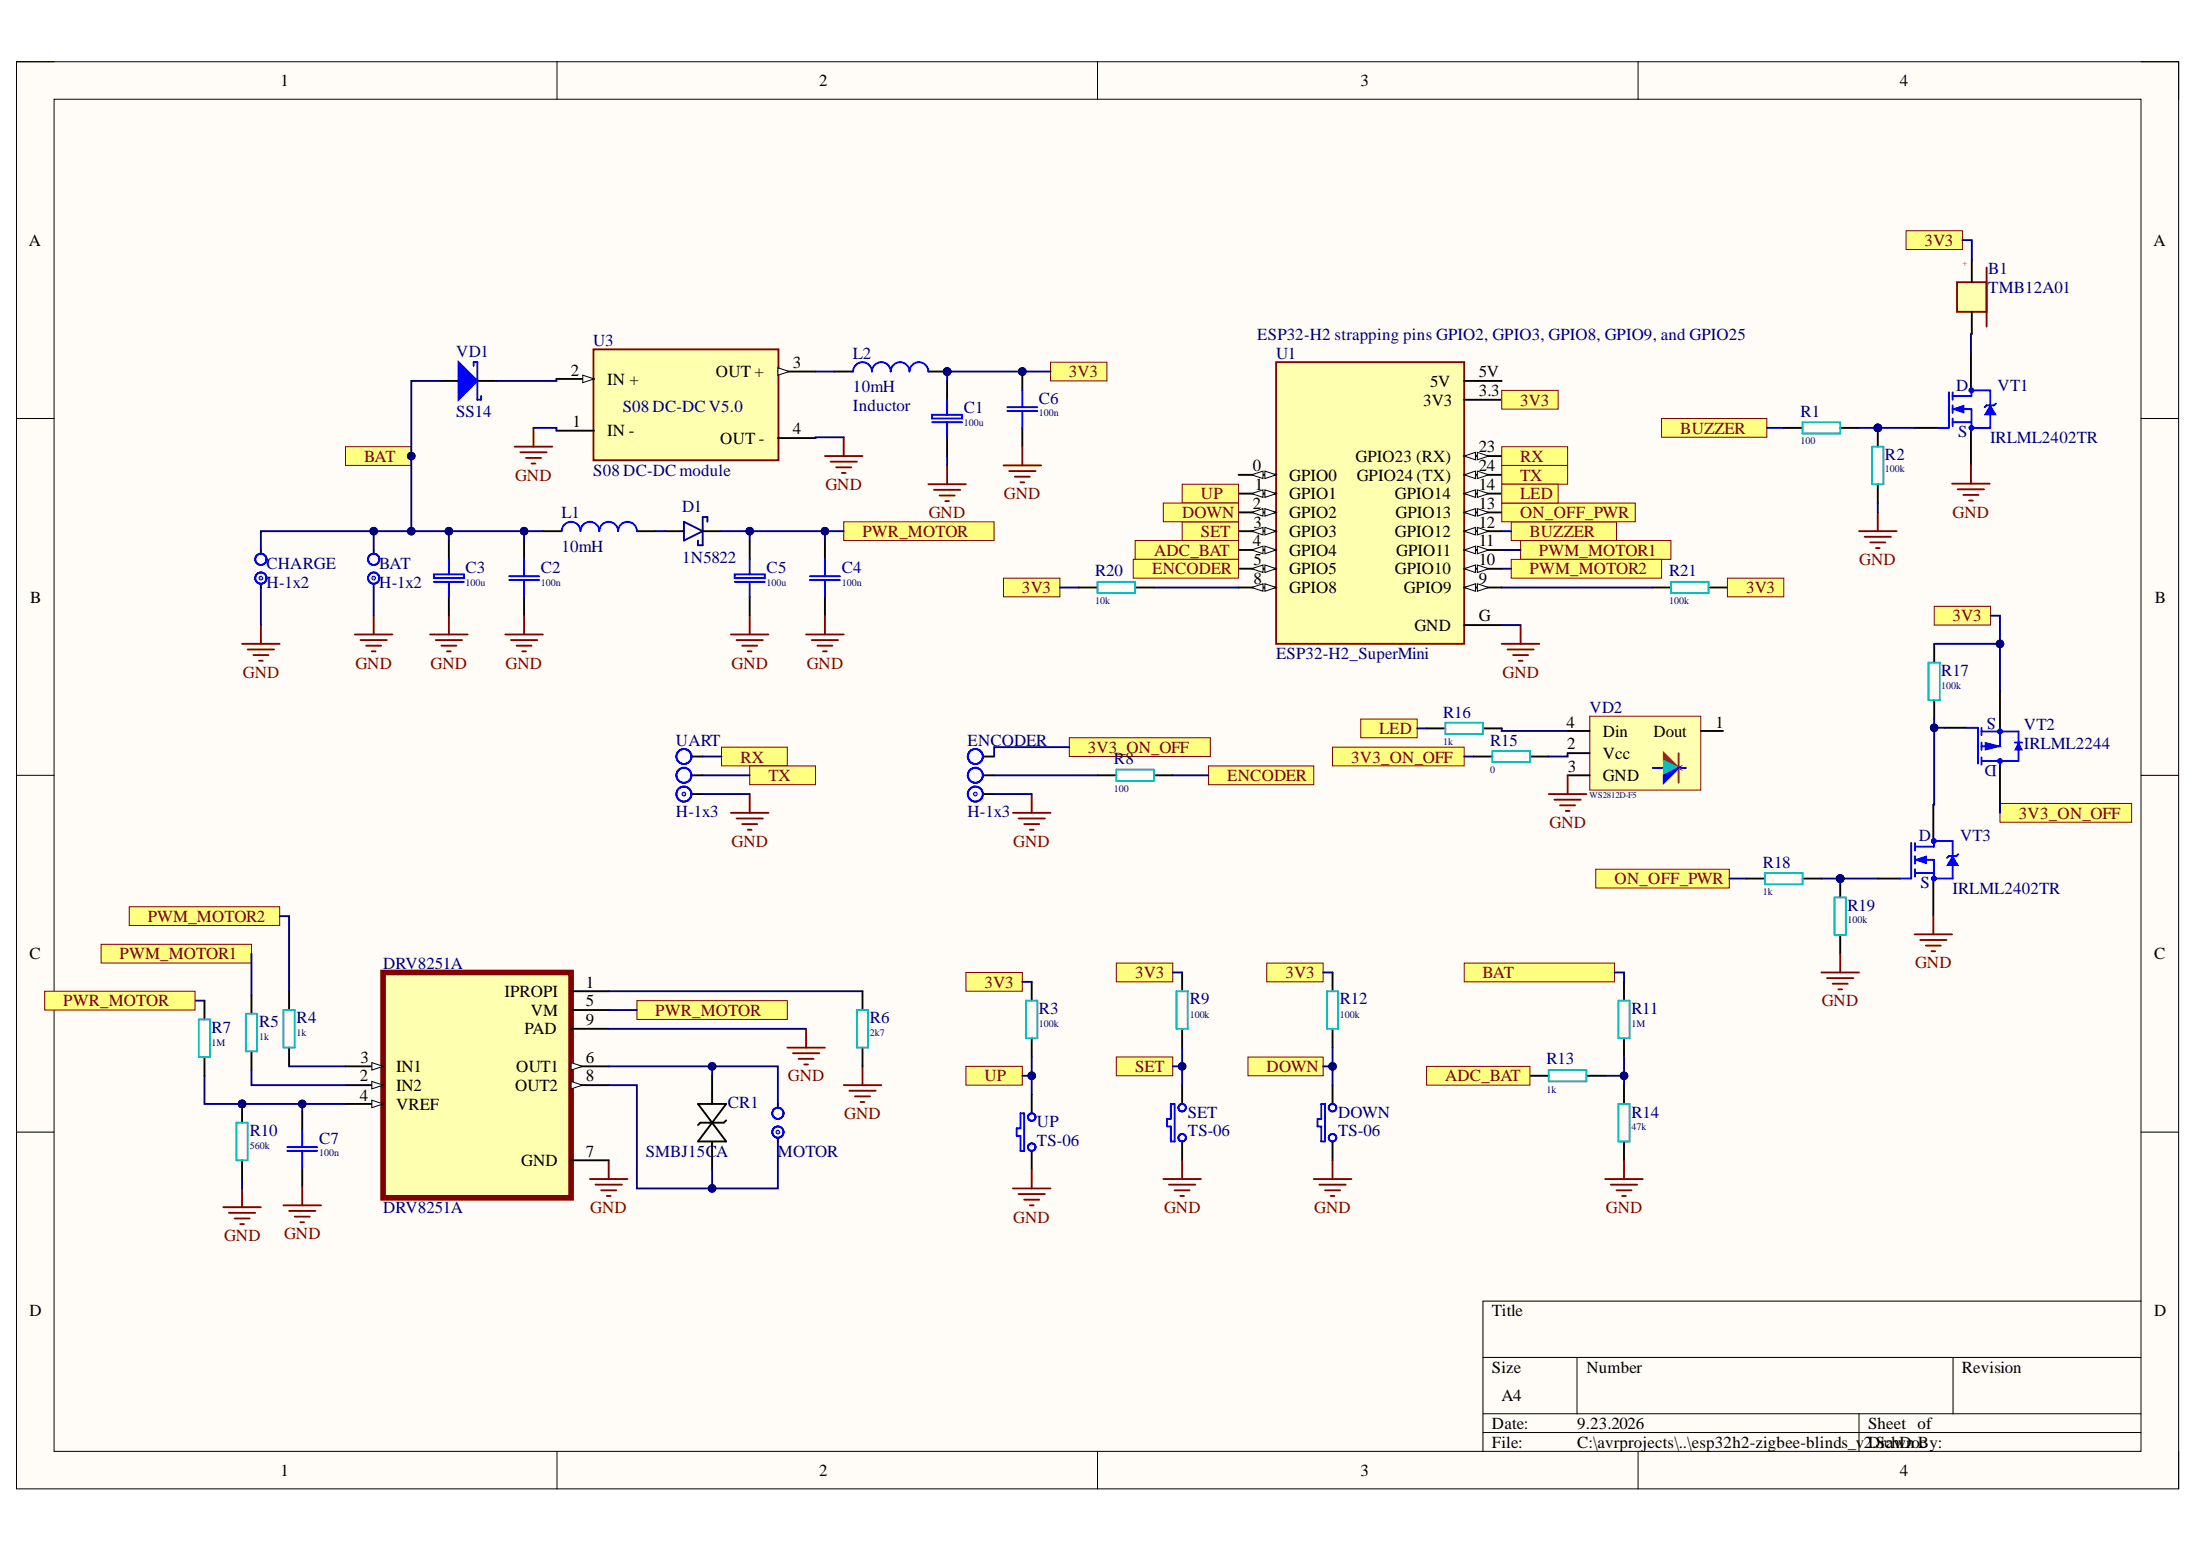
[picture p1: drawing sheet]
<svg xmlns="http://www.w3.org/2000/svg" width="297mm" height="210mm" viewBox="0 0 297 210" stroke-linecap="round" stroke-linejoin="round" font-family="sans-serif">
<defs><g id="words">
<g font-size="2.3">
<text x="37.9" y="11.7">1</text>
<text x="110.7" y="11.7">2</text>
<text x="183.9" y="11.7">3</text>
<text x="256.8" y="11.7">4</text>
<text x="3.9" y="33.3">A</text>
<text x="291" y="33.3">A</text>
<text x="77.1" y="50.8">2</text>
<text x="82" y="52">IN +</text>
<text x="96.8" y="51">OUT +</text>
<text x="107.2" y="49.8">3</text>
<text x="193.3" y="52.3">5V</text>
<text x="199.8" y="51">5V</text>
<text x="199.8" y="53.6">3.3</text>
<text x="77.4" y="57.7">1</text>
<text x="82" y="59">IN -</text>
<text x="97.3" y="60">OUT -</text>
<text x="107.2" y="58.7">4</text>
<text x="192.3" y="54.8">3V3</text>
<text x="169.3" y="63.7">0</text>
<text x="174.2" y="65">GPIO0</text>
<text x="183.2" y="62.4">GPIO23 (RX)</text>
<text x="183.4" y="65">GPIO24 (TX)</text>
<text x="199.8" y="63.7">24</text>
<text x="199.8" y="61.2">23</text>
<text x="169.3" y="68.8">2</text>
<text x="169.4" y="71.3">3</text>
<text x="169.6" y="66.2">1</text>
<text x="174.2" y="67.5">GPIO1</text>
<text x="174.2" y="70">GPIO2</text>
<text x="188.5" y="67.5">GPIO14</text>
<text x="188.6" y="70">GPIO13</text>
<text x="199.8" y="71.3">12</text>
<text x="199.8" y="68.8">13</text>
<text x="199.8" y="66.2">14</text>
<text x="169.3" y="73.8">4</text>
<text x="169.4" y="76.4">5</text>
<text x="174.2" y="72.6">GPIO3</text>
<text x="174.2" y="75.1">GPIO4</text>
<text x="174.2" y="77.6">GPIO5</text>
<text x="188.5" y="77.6">GPIO10</text>
<text x="188.5" y="72.6">GPIO12</text>
<text x="188.7" y="75.1">GPIO11</text>
<text x="199.8" y="76.4">10</text>
<text x="199.8" y="73.8">11</text>
<text x="4.1" y="81.4">B</text>
<text x="169.4" y="78.9">8</text>
<text x="174.2" y="80.2">GPIO8</text>
<text x="189.7" y="80.2">GPIO9</text>
<text x="199.8" y="78.9">9</text>
<text x="199.8" y="84">G</text>
<text x="291.2" y="81.4">B</text>
<text x="191.1" y="85.2">GND</text>
<text x="211.7" y="98.3">4</text>
<text x="211.8" y="101.3">2</text>
<text x="216.6" y="99.6">Din</text>
<text x="223.4" y="99.6">Dout</text>
<text x="231.8" y="98.3">1</text>
<text x="211.9" y="104.3">3</text>
<text x="216.6" y="102.6">Vcc</text>
<text x="216.6" y="105.6">GND</text>
<text x="4" y="129.7">C</text>
<text x="291.1" y="129.7">C</text>
<text x="68.2" y="134.7">IPROPI</text>
<text x="71.7" y="137.3">VM</text>
<text x="79.2" y="136">5</text>
<text x="79.2" y="133.5">1</text>
<text x="48.7" y="143.6">3</text>
<text x="70.9" y="139.8">PAD</text>
<text x="79.2" y="138.5">9</text>
<text x="79.2" y="143.6">6</text>
<text x="48.6" y="146.2">2</text>
<text x="48.6" y="148.8">4</text>
<text x="53.5" y="144.9">IN1</text>
<text x="53.5" y="147.4">IN2</text>
<text x="69.6" y="147.4">OUT2</text>
<text x="69.8" y="144.9">OUT1</text>
<text x="79.2" y="146.2">8</text>
<text x="53.5" y="150">VREF</text>
<text x="70.5" y="157.6">GND</text>
<text x="79.2" y="156.4">7</text>
<text x="4" y="177.9">D</text>
<text x="201.6" y="177.9">Title</text>
<text x="291.1" y="177.9">D</text>
<text x="201.6" y="185.5">Size</text>
<text x="214.4" y="185.5">Number</text>
<text x="265.1" y="185.5">Revision</text>
<text x="202.9" y="189.3">A4</text>
<text x="201.6" y="193.1">Date:</text>
<text x="201.6" y="195.7">File:</text>
<text x="213.1" y="193.1">9.23.2026</text>
<text x="213.1" y="195.7">C:\avrprojects\..\esp32h2-zigbee-blinds_v2Drawn c</text>
<text x="252.5" y="193.1">Sheet of</text>
<text x="253" y="195.7">.SchDoBy:</text>
<text x="37.9" y="199.5">1</text>
<text x="110.7" y="199.5">2</text>
<text x="183.9" y="199.5">3</text>
<text x="256.8" y="199.5">4</text>
</g>
<g font-size="2.3" fill="#800000">
<text x="260.1" y="33.3">3V3</text>
<text x="144.5" y="51">3V3</text>
<text x="205.4" y="54.8">3V3</text>
<text x="227.1" y="58.6">BUZZER</text>
<text x="49.2" y="62.4">BAT</text>
<text x="69.6" y="65">GND</text>
<text x="205.4" y="62.4">RX</text>
<text x="205.4" y="65">TX</text>
<text x="111.6" y="66.2">GND</text>
<text x="125.5" y="70">GND</text>
<text x="135.7" y="67.5">GND</text>
<text x="159.8" y="70">DOWN</text>
<text x="162.3" y="67.5">UP</text>
<text x="205.4" y="70">ON_OFF_PWR</text>
<text x="205.4" y="67.5">LED</text>
<text x="263.9" y="69.9">GND</text>
<text x="116.5" y="72.6">PWR_MOTOR</text>
<text x="155.7" y="77.6">ENCODER</text>
<text x="156" y="75.1">ADC_BAT</text>
<text x="162.3" y="72.6">SET</text>
<text x="206.7" y="77.6">PWM_MOTOR2</text>
<text x="206.7" y="72.6">BUZZER</text>
<text x="208" y="75.1">PWM_MOTOR1</text>
<text x="251.3" y="76.4">GND</text>
<text x="138.1" y="80.2">3V3</text>
<text x="236" y="80.2">3V3</text>
<text x="263.9" y="84">3V3</text>
<text x="32.8" y="91.7">GND</text>
<text x="48" y="90.4">GND</text>
<text x="58.2" y="90.4">GND</text>
<text x="68.3" y="90.4">GND</text>
<text x="98.9" y="90.4">GND</text>
<text x="109" y="90.4">GND</text>
<text x="203.1" y="91.7">GND</text>
<text x="147" y="101.8">3V3_ON_OFF</text>
<text x="186.4" y="99.3">LED</text>
<text x="100.1" y="103.1">RX</text>
<text x="103.9" y="105.6">TX</text>
<text x="165.8" y="105.6">ENCODER</text>
<text x="182.6" y="103.1">3V3_ON_OFF</text>
<text x="209.4" y="111.9">GND</text>
<text x="272.8" y="110.7">3V3_ON_OFF</text>
<text x="98.9" y="114.5">GND</text>
<text x="136.9" y="114.5">GND</text>
<text x="218.2" y="119.5">ON_OFF_PWR</text>
<text x="20" y="124.6">PWM_MOTOR2</text>
<text x="16.2" y="129.7">PWM_MOTOR1</text>
<text x="258.8" y="130.9">GND</text>
<text x="8.5" y="136">PWR_MOTOR</text>
<text x="88.5" y="137.3">PWR_MOTOR</text>
<text x="133" y="133.5">3V3</text>
<text x="153.4" y="132.2">3V3</text>
<text x="173.7" y="132.2">3V3</text>
<text x="200.4" y="132.2">BAT</text>
<text x="246.2" y="136">GND</text>
<text x="106.5" y="146.2">GND</text>
<text x="133" y="146.2">UP</text>
<text x="153.4" y="144.9">SET</text>
<text x="171.2" y="144.9">DOWN</text>
<text x="195.3" y="146.2">ADC_BAT</text>
<text x="114.1" y="151.3">GND</text>
<text x="30.3" y="167.8">GND</text>
<text x="38.4" y="167.5">GND</text>
<text x="79.8" y="164">GND</text>
<text x="136.9" y="165.2">GND</text>
<text x="157.3" y="164">GND</text>
<text x="177.6" y="164">GND</text>
<text x="217" y="164">GND</text>
</g>
<g font-size="2.3" fill="#000080">
<text x="268.7" y="39.6">TMB12A01</text>
<text x="268.7" y="37">B1</text>
<text x="80.2" y="46.7">U3</text>
<text x="169.9" y="46">ESP32-H2 strapping pins GPIO2, GPIO3, GPIO8, GPIO9, and GPIO25</text>
<text x="61.7" y="48.2">VD1</text>
<text x="115.3" y="53">10mH</text>
<text x="115.3" y="48.5">L2</text>
<text x="172.4" y="48.5">U1</text>
<text x="264.4" y="52.8">D</text>
<text x="270" y="52.8">VT1</text>
<text x="61.7" y="56.3">SS14</text>
<text x="84.2" y="55.8">S08 DC-DC V5.0</text>
<text x="115.3" y="55.6">Inductor</text>
<text x="130.2" y="55.8">C1</text>
<text x="140.4" y="54.6">C6</text>
<text x="243.3" y="56.3">R1</text>
<text x="264.6" y="59.1">S</text>
<text x="268.9" y="59.9">IRLML2402TR</text>
<text x="80.2" y="64.3">S08 DC-DC module</text>
<text x="254.7" y="62.2">R2</text>
<text x="75.9" y="70">L1</text>
<text x="92.2" y="69.2">D1</text>
<text x="36" y="76.9">CHARGE</text>
<text x="51.3" y="76.9">BAT</text>
<text x="62.9" y="77.4">C3</text>
<text x="73.1" y="77.4">C2</text>
<text x="75.9" y="74.6">10mH</text>
<text x="92.2" y="76">1N5822</text>
<text x="103.6" y="77.4">C5</text>
<text x="113.8" y="77.4">C4</text>
<text x="148" y="77.9">R20</text>
<text x="225.6" y="77.9">R21</text>
<text x="36" y="79.4">H-1x2</text>
<text x="51.3" y="79.4">H-1x2</text>
<text x="172.4" y="89.1">ESP32-H2_SuperMini</text>
<text x="262.3" y="91.4">R17</text>
<text x="91.3" y="100.8">UART</text>
<text x="130.8" y="100.8">ENCODER</text>
<text x="195" y="97">R16</text>
<text x="201.4" y="100.8">R15</text>
<text x="214.8" y="96.3">VD2</text>
<text x="269.7" y="97.1" transform="rotate(-180 269.7 97.1)">S</text>
<text x="273.5" y="101.2">IRLML2244</text>
<text x="273.5" y="98.7">VT2</text>
<text x="150.5" y="103.3">R8</text>
<text x="269.9" y="103.4" transform="rotate(-180 269.9 103.4)">D</text>
<text x="91.3" y="110.4">H-1x3</text>
<text x="130.8" y="110.4">H-1x3</text>
<text x="259.3" y="113.7">D</text>
<text x="264.9" y="113.7">VT3</text>
<text x="238.2" y="117.3">R18</text>
<text x="249.7" y="123.1">R19</text>
<text x="259.6" y="120">S</text>
<text x="263.9" y="120.8">IRLML2402TR</text>
<text x="51.8" y="130.9">DRV8251A</text>
<text x="140.4" y="137">R3</text>
<text x="160.8" y="135.8">R9</text>
<text x="181.1" y="135.8">R12</text>
<text x="220.5" y="137">R11</text>
<text x="28.6" y="139.6">R7</text>
<text x="35" y="138.8">R5</text>
<text x="40.1" y="138.3">R4</text>
<text x="117.6" y="138.3">R6</text>
<text x="209" y="143.9">R13</text>
<text x="98.4" y="149.8">CR1</text>
<text x="33.7" y="153.6">R10</text>
<text x="43.1" y="154.6">C7</text>
<text x="140.1" y="152.3">UP</text>
<text x="140.1" y="154.9">TS-06</text>
<text x="160.5" y="151.1">SET</text>
<text x="160.5" y="153.6">TS-06</text>
<text x="180.8" y="151.1">DOWN</text>
<text x="180.8" y="153.6">TS-06</text>
<text x="220.5" y="151.1">R14</text>
<text x="87.3" y="156.4">SMBJ15C</text>
<text x="96.8" y="156.4">A</text>
<text x="105.1" y="156.4">MOTOR</text>
<text x="51.8" y="164">DRV8251A</text>
</g>
<g font-size="1.4" fill="#000080">
<text x="130.2" y="57.5">100u</text>
<text x="140.4" y="56.3">100n</text>
<text x="243.3" y="60.1">100</text>
<text x="254.7" y="63.9">100k</text>
<text x="62.9" y="79.2">100u</text>
<text x="73.1" y="79.2">100n</text>
<text x="103.6" y="79.2">100u</text>
<text x="113.8" y="79.2">100n</text>
<text x="148" y="81.7">10k</text>
<text x="225.6" y="81.7">100k</text>
<text x="262.3" y="93.1">100k</text>
<text x="195" y="100.7">1k</text>
<text x="150.5" y="107">100</text>
<text x="201.4" y="104.5">0</text>
<text x="238.2" y="121">1k</text>
<text x="249.7" y="124.8">100k</text>
<text x="160.8" y="137.5">100k</text>
<text x="181.1" y="137.5">100k</text>
<text x="28.6" y="141.3">1M</text>
<text x="35" y="140.6">1k</text>
<text x="40.1" y="140.1">1k</text>
<text x="117.6" y="140.1">2k7</text>
<text x="140.4" y="138.8">100k</text>
<text x="220.5" y="138.8">1M</text>
<text x="209" y="147.7">1k</text>
<text x="33.7" y="155.3">560k</text>
<text x="220.5" y="152.7">47k</text>
<text x="43.1" y="156.3">100n</text>
</g>
<text font-size="1.2" fill="#f00" x="265.2" y="36">+</text>
<text font-size="1.2" fill="#000080" x="214.8" y="107.8">WS2812D-F5</text>
</g></defs>
<path d="M2.2 8.3h292.2v192.9h-292.2z" fill-rule="evenodd" fill="#fffcf8"/>
<path d="M2.2 8.3h292.2v192.9h-292.2z" fill="none" stroke="#000" stroke-width=".14"/>
<path d="M7.3 13.4h282v182.8h-282z" fill-rule="evenodd" fill="#fffcf8"/>
<g fill="none" stroke="#000" stroke-width=".14">
<path d="M2.2 8.3h5.1M7.3 13.4h282v182.8h-282zM75.3 8.3v5.1M148.3 8.3v5.1M221.4 8.3v5.1M289.3 8.3h5.1v5.1M2.2 56.6h5.1M289.3 56.6h5.1M2.2 104.8h5.1M289.3 104.8h5.1M2.2 153h5.1M289.3 153h5.1"/>
<path d="M289.3 175.9h-88.9v20.3M75.3 196.2v5M148.3 196.2v5M200.4 183.5h88.9M200.4 191.1h88.9M200.4 193.6h88.9M213.1 183.5v7.6M221.4 196.2v5M251.2 191.1v5.1M263.9 183.5v7.6M294.4 196.2v5"/>
</g>
<path d="M50.5 74.3v.5M50.5 78.9v.5" fill="none" stroke="#000" stroke-width=".25"/>
<g fill="none" stroke="#00f" stroke-width=".25">
<circle cx="50.5" cy="75.6" r=".76"/>
<circle cx="50.5" cy="78.1" r=".76"/>
</g>
<circle cx="50.5" cy="78.1" r=".25" fill="#c0c0c0"/>
<circle cx="50.5" cy="78.1" r=".25" fill="none" stroke="#00f" stroke-width=".14"/>
<path d="M258.8 57.8h3.1M266.4 47.8v5M266.4 57.8v5M139.4 147.9v2.6M139.4 155.6v2.5" fill="none" stroke="#000" stroke-width=".25"/>
<g fill="none" stroke="#00f" stroke-width=".25">
<path d="M263.4 53v4.8h-1.5M263.9 53.5h2.5M263.9 55.3h2.5v2.5M263.9 57.1h2.5M263.9 53v1M263.9 54.8v1M263.9 56.6v1M137.9 150.5h.5v5.1h-.5v-2.1h-.5v-1h.5z"/>
<circle cx="139.4" cy="155" r=".51"/>
<circle cx="139.4" cy="151" r=".51"/>
</g>
<path d="M263.9 55.3l1.5-.5v1z" fill="#00f"/>
<path d="M263.9 55.3l1.5-.5v1z" fill="none" stroke="#00f" stroke-width=".14"/>
<path d="M266.4 53.5v-.7h2.6v2M269 56.1v1.7h-2.6" fill="none" stroke="#00f" stroke-width=".25"/>
<path d="M269 54.8l.7 1.3h-1.5z" fill="#00f"/>
<path d="M269 54.8l.7 1.3h-1.5z" fill="none" stroke="#00f" stroke-width=".14"/>
<g fill="none" stroke="#00f" stroke-width=".25">
<path d="M269.7 54.5l-.2 .3h-1l-.3 .2"/>
<circle cx="266.4" cy="52.8" r=".25"/>
<circle cx="266.4" cy="57.8" r=".25"/>
<circle cx="266.4" cy="57.8" r=".26"/>
<circle cx="266.4" cy="52.8" r=".26"/>
</g>
<path d="M263.8 65.4h5.1M264.6 66.1h3.5M265.3 66.9h2.1M266.1 67.7h.5M266.4 62.8v2.6" fill="none" stroke="#800000" stroke-width=".25"/>
<circle cx="253.8" cy="57.8" r=".51" fill="#000080"/>
<circle cx="253.8" cy="57.8" r=".51" fill="none" stroke="#000080" stroke-width=".14"/>
<path d="M253 60.4v5M254.5 60.4v5" fill="none" stroke="#00bfbf" stroke-width=".25"/>
<path d="M253.8 57.8v2.6M253.8 65.4v2.6" fill="none" stroke="#000" stroke-width=".25"/>
<circle cx="253.8" cy="57.8" r=".51" fill="#000080"/>
<circle cx="253.8" cy="57.8" r=".51" fill="none" stroke="#000080" stroke-width=".14"/>
<path d="M243.6 57.1h5.1v1.5h-5.1zM253 60.4h1.5M253 65.4h1.5" fill="none" stroke="#00bfbf" stroke-width=".25"/>
<path d="M251.2 71.8h5.1M252 72.6h3.5M252.7 73.3h2.1M253.5 74.1h.5M253.8 69.3v2.5" fill="none" stroke="#800000" stroke-width=".25"/>
<path d="M241.1 57.8h2.5M248.7 57.8h2.5" fill="none" stroke="#000" stroke-width=".25"/>
<path d="M224.5 56.6h14.3v2.5h-14.3z" fill-rule="evenodd" fill="#ffff80"/>
<path d="M224.5 56.6h14.3v2.5h-14.3z" fill="none" stroke="#800000" stroke-width=".14"/>
<path d="M172.5 49h25.4v38h-25.4z" fill-rule="evenodd" fill="#ffffb0"/>
<path d="M172.5 49h25.4v38h-25.4z" fill="none" stroke="#800000" stroke-width=".25"/>
<path d="M167.4 66.7h5.1" fill="none" stroke="#000" stroke-width=".25"/>
<path d="M170.9 66.2l1.6 .5-1.6 .5z" fill="#f8fcff"/>
<path d="M170.9 66.2l1.6 .5-1.6 .5z" fill="none" stroke="#000" stroke-width=".14"/>
<path d="M169.2 66.7l1.5-.5v1z" fill="#f8fcff"/>
<path d="M169.2 66.7l1.5-.5v1z" fill="none" stroke="#000" stroke-width=".14"/>
<path d="M167.4 69.3h5.1" fill="none" stroke="#000" stroke-width=".25"/>
<path d="M170.9 68.7l1.6 .6-1.6 .5z" fill="#f8fcff"/>
<path d="M170.9 68.7l1.6 .6-1.6 .5z" fill="none" stroke="#000" stroke-width=".14"/>
<path d="M169.2 69.3l1.5-.6v1.1z" fill="#f8fcff"/>
<path d="M169.2 69.3l1.5-.6v1.1z" fill="none" stroke="#000" stroke-width=".14"/>
<path d="M167.4 71.8h5.1" fill="none" stroke="#000" stroke-width=".25"/>
<path d="M170.9 71.3l1.6 .5-1.6 .5z" fill="#f8fcff"/>
<path d="M170.9 71.3l1.6 .5-1.6 .5z" fill="none" stroke="#000" stroke-width=".14"/>
<path d="M169.2 71.8l1.5-.5v1z" fill="#f8fcff"/>
<path d="M169.2 71.8l1.5-.5v1z" fill="none" stroke="#000" stroke-width=".14"/>
<path d="M167.4 74.3h5.1" fill="none" stroke="#000" stroke-width=".25"/>
<path d="M170.9 73.8l1.6 .5-1.6 .5z" fill="#f8fcff"/>
<path d="M170.9 73.8l1.6 .5-1.6 .5z" fill="none" stroke="#000" stroke-width=".14"/>
<path d="M169.2 74.3l1.5-.5v1z" fill="#f8fcff"/>
<path d="M169.2 74.3l1.5-.5v1z" fill="none" stroke="#000" stroke-width=".14"/>
<path d="M167.4 76.9h5.1" fill="none" stroke="#000" stroke-width=".25"/>
<path d="M170.9 76.4l1.6 .5-1.6 .5z" fill="#f8fcff"/>
<path d="M170.9 76.4l1.6 .5-1.6 .5z" fill="none" stroke="#000" stroke-width=".14"/>
<path d="M169.2 76.9l1.5-.5v1z" fill="#f8fcff"/>
<path d="M169.2 76.9l1.5-.5v1z" fill="none" stroke="#000" stroke-width=".14"/>
<path d="M167.4 79.4h5.1" fill="none" stroke="#000" stroke-width=".25"/>
<path d="M170.9 78.9l1.6 .5-1.6 .5z" fill="#f8fcff"/>
<path d="M170.9 78.9l1.6 .5-1.6 .5z" fill="none" stroke="#000" stroke-width=".14"/>
<path d="M169.2 79.4l1.5-.5v1z" fill="#f8fcff"/>
<path d="M169.2 79.4l1.5-.5v1z" fill="none" stroke="#000" stroke-width=".14"/>
<path d="M197.9 51.5h5M197.9 54h5M197.9 79.4h5" fill="none" stroke="#000" stroke-width=".25"/>
<path d="M197.9 79.4l1.5-.5v1z" fill="#f8fcff"/>
<path d="M197.9 79.4l1.5-.5v1z" fill="none" stroke="#000" stroke-width=".14"/>
<path d="M199.6 78.9l1.6 .5-1.6 .5z" fill="#f8fcff"/>
<path d="M199.6 78.9l1.6 .5-1.6 .5z" fill="none" stroke="#000" stroke-width=".14"/>
<path d="M197.9 76.9h5" fill="none" stroke="#000" stroke-width=".25"/>
<path d="M197.9 76.9l1.5-.5v1z" fill="#f8fcff"/>
<path d="M197.9 76.9l1.5-.5v1z" fill="none" stroke="#000" stroke-width=".14"/>
<path d="M199.6 76.4l1.6 .5-1.6 .5z" fill="#f8fcff"/>
<path d="M199.6 76.4l1.6 .5-1.6 .5z" fill="none" stroke="#000" stroke-width=".14"/>
<path d="M197.9 74.3h5" fill="none" stroke="#000" stroke-width=".25"/>
<path d="M197.9 74.3l1.5-.5v1z" fill="#f8fcff"/>
<path d="M197.9 74.3l1.5-.5v1z" fill="none" stroke="#000" stroke-width=".14"/>
<path d="M199.6 73.8l1.6 .5-1.6 .5z" fill="#f8fcff"/>
<path d="M199.6 73.8l1.6 .5-1.6 .5z" fill="none" stroke="#000" stroke-width=".14"/>
<path d="M197.9 71.8h5" fill="none" stroke="#000" stroke-width=".25"/>
<path d="M197.9 71.8l1.5-.5v1z" fill="#f8fcff"/>
<path d="M197.9 71.8l1.5-.5v1z" fill="none" stroke="#000" stroke-width=".14"/>
<path d="M199.6 71.3l1.6 .5-1.6 .5z" fill="#f8fcff"/>
<path d="M199.6 71.3l1.6 .5-1.6 .5z" fill="none" stroke="#000" stroke-width=".14"/>
<path d="M197.9 69.3h5" fill="none" stroke="#000" stroke-width=".25"/>
<path d="M197.9 69.3l1.5-.5v1z" fill="#f8fcff"/>
<path d="M197.9 69.3l1.5-.5v1z" fill="none" stroke="#000" stroke-width=".14"/>
<path d="M199.6 68.8l1.6 .5-1.6 .5z" fill="#f8fcff"/>
<path d="M199.6 68.8l1.6 .5-1.6 .5z" fill="none" stroke="#000" stroke-width=".14"/>
<path d="M197.9 66.7h5M197.9 84.5h5" fill="none" stroke="#000" stroke-width=".25"/>
<path d="M197.9 66.7l1.5-.5v1z" fill="#f8fcff"/>
<path d="M197.9 66.7l1.5-.5v1z" fill="none" stroke="#000" stroke-width=".14"/>
<path d="M199.6 66.2l1.6 .5-1.6 .5z" fill="#f8fcff"/>
<path d="M199.6 66.2l1.6 .5-1.6 .5z" fill="none" stroke="#000" stroke-width=".14"/>
<path d="M197.9 64.2h5" fill="none" stroke="#000" stroke-width=".25"/>
<path d="M197.9 64.2l1.5-.5v1z" fill="#f8fcff"/>
<path d="M197.9 64.2l1.5-.5v1z" fill="none" stroke="#000" stroke-width=".14"/>
<path d="M199.6 63.7l1.6 .5-1.6 .5z" fill="#f8fcff"/>
<path d="M199.6 63.7l1.6 .5-1.6 .5z" fill="none" stroke="#000" stroke-width=".14"/>
<path d="M197.9 61.6h5" fill="none" stroke="#000" stroke-width=".25"/>
<path d="M197.9 61.6l1.5-.5v1.1z" fill="#f8fcff"/>
<path d="M197.9 61.6l1.5-.5v1.1z" fill="none" stroke="#000" stroke-width=".14"/>
<path d="M199.6 61.1l1.6 .5-1.6 .6z" fill="#f8fcff"/>
<path d="M199.6 61.1l1.6 .5-1.6 .6z" fill="none" stroke="#000" stroke-width=".14"/>
<path d="M167.4 64.2h5.1" fill="none" stroke="#000" stroke-width=".25"/>
<path d="M170.9 63.7l1.6 .5-1.6 .5z" fill="#f8fcff"/>
<path d="M170.9 63.7l1.6 .5-1.6 .5z" fill="none" stroke="#000" stroke-width=".14"/>
<path d="M169.2 64.2l1.5-.5v1z" fill="#f8fcff"/>
<path d="M169.2 64.2l1.5-.5v1z" fill="none" stroke="#000" stroke-width=".14"/>
<path d="M26.9 137.8h1.5v5.1h-1.5zM33.2 137h1.5v5.1h-1.5zM38.3 136.5h1.5v5.1h-1.5z" fill="none" stroke="#00bfbf" stroke-width=".25"/>
<path d="M27.6 135.2v2.6M34 134.5v2.5M39.1 134v2.5M27.6 142.9v2.5M34 142.1v2.5M39.1 141.6v2.5M40.8 150.2v2.6M40.8 157.8v2.6" fill="none" stroke="#000" stroke-width=".25"/>
<path d="M38.8 155h4.1M38.8 155.6h4.1M40.8 152.8v2.2M40.8 155.6v2.2" fill="none" stroke="#00f" stroke-width=".25"/>
<path d="M114 146.7h5.1M114.8 147.4h3.5M115.5 148.2h2.1M116.3 148.9h.5M116.6 144.1v2.6M38.3 162.9h5.1M39.1 163.7h3.5M39.8 164.4h2.1M40.6 165.2h.5M40.8 160.4v2.5" fill="none" stroke="#800000" stroke-width=".25"/>
<circle cx="32.7" cy="149.2" r=".51" fill="#000080"/>
<circle cx="32.7" cy="149.2" r=".51" fill="none" stroke="#000080" stroke-width=".14"/>
<path d="M32 151.7v5.1M33.5 151.7v5.1" fill="none" stroke="#00bfbf" stroke-width=".25"/>
<path d="M32.7 149.2v2.5" fill="none" stroke="#000" stroke-width=".25"/>
<circle cx="32.7" cy="149.2" r=".51" fill="#000080"/>
<circle cx="32.7" cy="149.2" r=".51" fill="none" stroke="#000080" stroke-width=".14"/>
<path d="M32.7 156.8v2.6" fill="none" stroke="#000" stroke-width=".25"/>
<path d="M32 156.8h1.5M32 151.7h1.5" fill="none" stroke="#00bfbf" stroke-width=".25"/>
<path d="M79.7 159.4h5.1M82.3 156.8v2.6M30.2 163.2h5.1M30.9 163.9h3.6M31.7 164.7h2M32.5 165.5h.5M32.7 160.6v2.6M80.5 160.1h3.5M81.2 160.9h2.1M82 161.6h.5" fill="none" stroke="#800000" stroke-width=".25"/>
<path d="M202.9 52.8h7.7v2.5h-7.7z" fill-rule="evenodd" fill="#ffff80"/>
<path d="M202.9 52.8h7.7v2.5h-7.7z" fill="none" stroke="#800000" stroke-width=".14"/>
<path d="M138.7 135.2h1.5v5.1h-1.5z" fill="none" stroke="#00bfbf" stroke-width=".25"/>
<path d="M139.4 132.7v2.5M139.4 140.3v2.6" fill="none" stroke="#000" stroke-width=".25"/>
<path d="M130.5 131.4h7.7v2.6h-7.7z" fill-rule="evenodd" fill="#ffff80"/>
<path d="M130.5 131.4h7.7v2.6h-7.7z" fill="none" stroke="#800000" stroke-width=".14"/>
<path d="M139.4 158.1v2.5M136.9 160.6h5.1M137.6 161.4h3.6M138.4 162.2h2M139.2 162.9h.5" fill="none" stroke="#800000" stroke-width=".25"/>
<path d="M130.5 144.1h7.7v2.6h-7.7z" fill-rule="evenodd" fill="#ffff80"/>
<path d="M130.5 144.1h7.7v2.6h-7.7z" fill="none" stroke="#800000" stroke-width=".14"/>
<path d="M159.8 131.4v2.6M159.8 139.1v2.5M159.8 146.7v2.5M159.8 154.3v2.5" fill="none" stroke="#000" stroke-width=".25"/>
<g fill="none" stroke="#00f" stroke-width=".25">
<path d="M158.2 149.2h.5v5.1h-.5v-2.1h-.5v-1h.5z"/>
<circle cx="159.8" cy="149.7" r=".51"/>
<circle cx="159.8" cy="153.8" r=".51"/>
</g>
<path d="M159 134h1.5v5.1h-1.5z" fill="none" stroke="#00bfbf" stroke-width=".25"/>
<path d="M150.9 130.2h7.6v2.5h-7.6z" fill-rule="evenodd" fill="#ffff80"/>
<path d="M150.9 130.2h7.6v2.5h-7.6z" fill="none" stroke="#800000" stroke-width=".14"/>
<path d="M157.2 159.4h5.1M159.8 156.8v2.6M158 160.1h3.5M158.7 160.9h2.1M159.5 161.6h.5" fill="none" stroke="#800000" stroke-width=".25"/>
<path d="M150.9 142.9h7.6v2.5h-7.6z" fill-rule="evenodd" fill="#ffff80"/>
<path d="M150.9 142.9h7.6v2.5h-7.6z" fill="none" stroke="#800000" stroke-width=".14"/>
<path d="M180.1 131.4v2.6M180.1 139.1v2.5M180.1 146.7v2.5M180.1 154.3v2.5" fill="none" stroke="#000" stroke-width=".25"/>
<g fill="none" stroke="#00f" stroke-width=".25">
<path d="M178.6 149.2h.5v5.1h-.5v-2h-.6v-1.1h.6z"/>
<circle cx="180.1" cy="149.7" r=".51"/>
<circle cx="180.1" cy="153.8" r=".51"/>
</g>
<path d="M179.3 134h1.5v5.1h-1.5z" fill="none" stroke="#00bfbf" stroke-width=".25"/>
<path d="M171.2 130.2h7.6v2.5h-7.6z" fill-rule="evenodd" fill="#ffff80"/>
<path d="M171.2 130.2h7.6v2.5h-7.6z" fill="none" stroke="#800000" stroke-width=".14"/>
<path d="M177.5 159.4h5.1M180.1 156.8v2.6M178.3 160.1h3.6M179.1 160.9h2M179.8 161.6h.5" fill="none" stroke="#800000" stroke-width=".25"/>
<path d="M168.7 142.9h10.1v2.5h-10.1z" fill-rule="evenodd" fill="#ffff80"/>
<path d="M168.7 142.9h10.1v2.5h-10.1z" fill="none" stroke="#800000" stroke-width=".14"/>
<path d="M105.1 149.2v.5M105.1 153.8v.5" fill="none" stroke="#000" stroke-width=".25"/>
<g fill="none" stroke="#00f" stroke-width=".25">
<circle cx="105.1" cy="153" r=".76"/>
<circle cx="105.1" cy="150.5" r=".76"/>
</g>
<circle cx="105.1" cy="153" r=".25" fill="#c0c0c0"/>
<circle cx="105.1" cy="153" r=".25" fill="none" stroke="#00f" stroke-width=".14"/>
<path d="M94.3 149.2l3.8 5.1h-3.8l3.8-5.1zM96.2 145.4v3.8M96.2 154.3v3.8M98.1 151.4l-.3 .3h-3.2l-.3 .4" fill="none" stroke="#000" stroke-width=".25"/>
<path d="M13.7 127.6h20.3v2.6h-20.3z" fill-rule="evenodd" fill="#ffff80"/>
<path d="M13.7 127.6h20.3v2.6h-20.3z" fill="none" stroke="#800000" stroke-width=".14"/>
<path d="M205.5 73.1h20.3v2.5h-20.3z" fill-rule="evenodd" fill="#ffff80"/>
<path d="M205.5 73.1h20.3v2.5h-20.3z" fill="none" stroke="#800000" stroke-width=".14"/>
<path d="M17.5 122.6h20.3v2.5h-20.3z" fill-rule="evenodd" fill="#ffff80"/>
<path d="M17.5 122.6h20.3v2.5h-20.3z" fill="none" stroke="#800000" stroke-width=".14"/>
<path d="M204.2 75.6h20.3v2.5h-20.3z" fill-rule="evenodd" fill="#ffff80"/>
<path d="M204.2 75.6h20.3v2.5h-20.3z" fill="none" stroke="#800000" stroke-width=".14"/>
<path d="M159.8 65.4h7.6v2.6h-7.6z" fill-rule="evenodd" fill="#ffff80"/>
<path d="M159.8 65.4h7.6v2.6h-7.6z" fill="none" stroke="#800000" stroke-width=".14"/>
<path d="M159.8 70.5h7.6v2.6h-7.6z" fill-rule="evenodd" fill="#ffff80"/>
<path d="M159.8 70.5h7.6v2.6h-7.6z" fill="none" stroke="#800000" stroke-width=".14"/>
<path d="M157.2 68h10.2v2.5h-10.2z" fill-rule="evenodd" fill="#ffff80"/>
<path d="M157.2 68h10.2v2.5h-10.2z" fill="none" stroke="#800000" stroke-width=".14"/>
<g fill="none" stroke="#800000" stroke-width=".25">
<path d="M48 85.8h5M48.7 86.5h3.6M49.5 87.3h2M50.2 88h.6M50.5 83.2v2.6M58.1 85.8h5.1M58.9 86.5h3.5M59.6 87.3h2.1M60.4 88h.5M60.7 83.2v2.6M68.3 85.8h5.1M69 86.5h3.6"/>
<path d="M69.8 87.3h2M70.6 88h.5M70.8 83.2v2.6M98.8 85.8h5.1M99.5 86.5h3.6M100.3 87.3h2M101.1 88h.5M101.3 83.2v2.6M108.9 85.8h5.1M109.7 86.5h3.6M110.5 87.3h2M111.2 88h.5"/>
<path d="M111.5 83.2v2.6"/>
</g>
<path d="M70.8 73.1v2.5M73.4 71.8h2.5M86.1 71.8h2.5M89.9 71.8h2.5M95 71.8h2.5M111.5 73.1v2.5M70.8 80.7v2.5M111.5 80.7v2.5" fill="none" stroke="#000" stroke-width=".25"/>
<path d="M68.8 77.9h4.1M68.8 78.4h4.1M70.8 75.6v2.3M70.8 78.4v2.3M75.9 71.8a1.27 1.27 0 0 1 1.3-1.3 1.27 1.27 0 0 1 1.2 1.3 1.27 1.27 0 0 1 1.3-1.3 1.27 1.27 0 0 1 1.3 1.3 1.27 1.27 0 0 1 1.3-1.3 1.27 1.27 0 0 1 1.2 1.3 1.27 1.27 0 0 1 1.3-1.3 1.27 1.27 0 0 1 1.3 1.3M109.4 77.9h4.1M109.4 78.4h4.1M111.5 75.6v2.3M111.5 78.4v2.3" fill="none" stroke="#00f" stroke-width=".25"/>
<path d="M92.4 70.5l2.6 1.3-2.6 1.3zM95.6 70.5v-.6h-.6v3.8h-.7v-.6" fill="none" stroke="#000080" stroke-width=".25"/>
<path d="M86.1 135.2h20.3v2.6h-20.3z" fill-rule="evenodd" fill="#ffff80"/>
<path d="M86.1 135.2h20.3v2.6h-20.3z" fill="none" stroke="#800000" stroke-width=".14"/>
<path d="M114 70.5h20.3v2.6h-20.3z" fill-rule="evenodd" fill="#ffff80"/>
<path d="M114 70.5h20.3v2.6h-20.3z" fill="none" stroke="#800000" stroke-width=".14"/>
<path d="M218.7 135.3h1.5v5h-1.5zM209.3 144.6h5.1v1.6h-5.1zM218.7 149.2h1.5v5.1h-1.5z" fill="none" stroke="#00bfbf" stroke-width=".25"/>
<path d="M219.5 132.7v2.6M206.8 145.4h2.5M214.4 145.4h2.5M219.5 140.3v2.6M219.5 146.7v2.5M219.5 154.3v2.5" fill="none" stroke="#000" stroke-width=".25"/>
<path d="M216.9 159.4h5.1M219.5 156.8v2.6M217.7 160.1h3.5M218.5 160.9h2M219.2 161.6h.5" fill="none" stroke="#800000" stroke-width=".25"/>
<path d="M197.9 130.2h20.3v2.5h-20.3z" fill-rule="evenodd" fill="#ffff80"/>
<path d="M197.9 130.2h20.3v2.5h-20.3z" fill="none" stroke="#800000" stroke-width=".14"/>
<path d="M192.8 144.1h14v2.6h-14z" fill-rule="evenodd" fill="#ffff80"/>
<path d="M192.8 144.1h14v2.6h-14z" fill="none" stroke="#800000" stroke-width=".14"/>
<path d="M153.4 73.1h14v2.5h-14z" fill-rule="evenodd" fill="#ffff80"/>
<path d="M153.4 73.1h14v2.5h-14z" fill="none" stroke="#800000" stroke-width=".14"/>
<path d="M108.9 139.1v2.5M106.4 141.6h5.1M107.2 142.4h3.5M107.9 143.1h2.1M108.7 143.9h.5" fill="none" stroke="#800000" stroke-width=".25"/>
<path d="M204.2 70.5h14.3v2.6h-14.3z" fill-rule="evenodd" fill="#ffff80"/>
<path d="M204.2 70.5h14.3v2.6h-14.3z" fill="none" stroke="#800000" stroke-width=".14"/>
<path d="M59.5 51.5h2.5M64.5 51.5h2.5" fill="none" stroke="#000" stroke-width=".25"/>
<path d="M62 49l2.5 2.5-2.5 2.5z" fill="#00f"/>
<path d="M62 49l2.5 2.5-2.5 2.5zM64 49.5v-.5h.5v5h.5v-.5" fill="none" stroke="#00f" stroke-width=".25"/>
<path d="M80.2 47.2h25v15h-25z" fill-rule="evenodd" fill="#ffffb0"/>
<path d="M80.2 47.2h25v15h-25z" fill="none" stroke="#800000" stroke-width=".25"/>
<path d="M75.2 58.2h5.1M75.2 51.2h5.1" fill="none" stroke="#000" stroke-width=".25"/>
<path d="M78.8 50.7l1.5 .5-1.5 .5z" fill="#f8fcff"/>
<path d="M78.8 50.7l1.5 .5-1.5 .5z" fill="none" stroke="#000" stroke-width=".14"/>
<path d="M105.1 50.2h5.1" fill="none" stroke="#000" stroke-width=".25"/>
<path d="M105.1 49.7l1.6 .5-1.6 .5z" fill="#f8fcff"/>
<path d="M105.1 49.7l1.6 .5-1.6 .5z" fill="none" stroke="#000" stroke-width=".14"/>
<path d="M105.1 59.2h5.1" fill="none" stroke="#000" stroke-width=".25"/>
<path d="M142 49h7.6v2.5h-7.6z" fill-rule="evenodd" fill="#ffff80"/>
<path d="M142 49h7.6v2.5h-7.6z" fill="none" stroke="#800000" stroke-width=".14"/>
<path d="M72.1 57.8v2.6M114 59.1v2.5M69.6 60.4h5M70.3 61.1h3.6M71.1 61.9h2M71.8 62.7h.6M111.5 61.6h5.1M112.2 62.4h3.6M113 63.2h2M113.8 63.9h.5" fill="none" stroke="#800000" stroke-width=".25"/>
<circle cx="128" cy="50.2" r=".51" fill="#000080"/>
<circle cx="128" cy="50.2" r=".51" fill="none" stroke="#000080" stroke-width=".14"/>
<path d="M112.7 50.2h2.6M125.5 50.2h2.5" fill="none" stroke="#000" stroke-width=".25"/>
<circle cx="128" cy="50.2" r=".51" fill="#000080"/>
<circle cx="128" cy="50.2" r=".51" fill="none" stroke="#000080" stroke-width=".14"/>
<path d="M115.3 50.2a1.27 1.27 0 0 1 1.3-1.2 1.27 1.27 0 0 1 1.2 1.2 1.27 1.27 0 0 1 1.3-1.2 1.27 1.27 0 0 1 1.3 1.2 1.27 1.27 0 0 1 1.2-1.2 1.27 1.27 0 0 1 1.3 1.2 1.27 1.27 0 0 1 1.3-1.2 1.27 1.27 0 0 1 1.3 1.2" fill="none" stroke="#00f" stroke-width=".25"/>
<circle cx="138.2" cy="50.2" r=".51" fill="#000080"/>
<circle cx="138.2" cy="50.2" r=".51" fill="none" stroke="#000080" stroke-width=".14"/>
<path d="M138.2 50.2v2.6" fill="none" stroke="#000" stroke-width=".25"/>
<circle cx="138.2" cy="50.2" r=".51" fill="#000080"/>
<circle cx="138.2" cy="50.2" r=".51" fill="none" stroke="#000080" stroke-width=".14"/>
<path d="M138.2 57.8v2.6" fill="none" stroke="#000" stroke-width=".25"/>
<path d="M136.1 55h4.1M136.1 55.6h4.1M138.2 52.8v2.2M138.2 55.6v2.2" fill="none" stroke="#00f" stroke-width=".25"/>
<path d="M125.5 65.4h5M126.2 66.2h3.6M127 67h2M127.7 67.7h.5M128 62.9v2.5M135.6 62.9h5.1M136.4 63.7h3.5M137.1 64.4h2.1M137.9 65.2h.5M138.2 60.4v2.5" fill="none" stroke="#800000" stroke-width=".25"/>
<path d="M264.5 38.1h4v4h-4z" fill-rule="evenodd" fill="#ffffb0"/>
<path d="M264.5 38.1h4v4h-4zM268.5 36.2v7.9" fill="none" stroke="#800000" stroke-width=".25"/>
<path d="M266.5 35.1v3M266.5 42.1v3" fill="none" stroke="#000" stroke-width=".25"/>
<path d="M257.6 31.2h7.6v2.5h-7.6z" fill-rule="evenodd" fill="#ffff80"/>
<path d="M257.6 31.2h7.6v2.5h-7.6z" fill="none" stroke="#800000" stroke-width=".14"/>
<path d="M132.8 107.3h1.5M132.8 102.3h1.5M132.8 104.8h1.5" fill="none" stroke="#000" stroke-width=".25"/>
<g fill="none" stroke="#00f" stroke-width=".25">
<circle cx="131.8" cy="102.3" r="1.02"/>
<circle cx="131.8" cy="104.8" r="1.02"/>
<circle cx="131.8" cy="107.3" r="1.02"/>
</g>
<circle cx="131.8" cy="107.3" r=".25" fill="#c0c0c0"/>
<circle cx="131.8" cy="107.3" r=".25" fill="none" stroke="#00f" stroke-width=".14"/>
<path d="M136.9 109.9h5.1M137.6 110.6h3.6M138.4 111.4h2M139.2 112.2h.5M139.4 107.3v2.6" fill="none" stroke="#800000" stroke-width=".25"/>
<path d="M144.5 99.7h19.1v2.6h-19.1z" fill-rule="evenodd" fill="#ffff80"/>
<path d="M144.5 99.7h19.1v2.6h-19.1z" fill="none" stroke="#800000" stroke-width=".14"/>
<path d="M150.9 104h5v1.6h-5z" fill="none" stroke="#00bfbf" stroke-width=".25"/>
<path d="M148.3 104.8h2.6M155.9 104.8h2.6" fill="none" stroke="#000" stroke-width=".25"/>
<path d="M163.3 103.5h14.2v2.6h-14.2z" fill-rule="evenodd" fill="#ffff80"/>
<path d="M163.3 103.5h14.2v2.6h-14.2z" fill="none" stroke="#800000" stroke-width=".14"/>
<path d="M153.1 75.6h14.3v2.5h-14.3z" fill-rule="evenodd" fill="#ffff80"/>
<path d="M153.1 75.6h14.3v2.5h-14.3z" fill="none" stroke="#800000" stroke-width=".14"/>
<path d="M202.9 87h5.1M203.7 87.8h3.6M204.5 88.5h2M205.2 89.3h.5M205.5 84.5v2.5" fill="none" stroke="#800000" stroke-width=".25"/>
<path d="M128 51.5v2.5M128 59.1v2.5M60.7 73.1v2.5M101.3 73.1v2.5M60.7 80.7v2.5M101.3 80.7v2.5" fill="none" stroke="#000" stroke-width=".25"/>
<path d="M126 56.1h4v.5h-4zM126 57.1h4M128 54v2.1M128 57.1v2M58.6 77.6h4.1v.5h-4.1zM58.6 78.6h4.1M60.7 75.6v2M60.7 78.6v2.1M99.3 77.6h4v.5h-4zM99.3 78.6h4M101.3 75.6v2M101.3 78.6v2.1" fill="none" stroke="#00f" stroke-width=".25"/>
<path d="M46.7 60.4h8.9v2.5h-8.9z" fill-rule="evenodd" fill="#ffff80"/>
<path d="M46.7 60.4h8.9v2.5h-8.9z" fill="none" stroke="#800000" stroke-width=".14"/>
<circle cx="55.6" cy="61.6" r=".51" fill="#000080"/>
<circle cx="55.6" cy="61.6" r=".51" fill="none" stroke="#000080" stroke-width=".14"/>
<path d="M93.4 107.3h1.6M93.4 102.3h1.6M93.4 104.8h1.6" fill="none" stroke="#000" stroke-width=".25"/>
<g fill="none" stroke="#00f" stroke-width=".25">
<circle cx="92.4" cy="107.3" r="1.02"/>
<circle cx="92.4" cy="104.8" r="1.02"/>
<circle cx="92.4" cy="102.3" r="1.01"/>
</g>
<circle cx="92.4" cy="107.3" r=".25" fill="#c0c0c0"/>
<circle cx="92.4" cy="107.3" r=".25" fill="none" stroke="#00f" stroke-width=".14"/>
<path d="M98.8 109.9h5.1M99.5 110.6h3.6M100.3 111.4h2M101.1 112.2h.5M101.3 107.3v2.6" fill="none" stroke="#800000" stroke-width=".25"/>
<path d="M202.9 60.4h8.9v2.5h-8.9z" fill-rule="evenodd" fill="#ffff80"/>
<path d="M202.9 60.4h8.9v2.5h-8.9z" fill="none" stroke="#800000" stroke-width=".14"/>
<path d="M202.9 62.9h8.9v2.5h-8.9z" fill-rule="evenodd" fill="#ffff80"/>
<path d="M202.9 62.9h8.9v2.5h-8.9z" fill="none" stroke="#800000" stroke-width=".14"/>
<path d="M97.5 101h8.9v2.5h-8.9z" fill-rule="evenodd" fill="#ffff80"/>
<path d="M97.5 101h8.9v2.5h-8.9z" fill="none" stroke="#800000" stroke-width=".14"/>
<path d="M101.3 103.5h8.9v2.6h-8.9z" fill-rule="evenodd" fill="#ffff80"/>
<path d="M101.3 103.5h8.9v2.6h-8.9z" fill="none" stroke="#800000" stroke-width=".14"/>
<path d="M35.3 74.3v.5M35.3 78.9v.5" fill="none" stroke="#000" stroke-width=".25"/>
<g fill="none" stroke="#00f" stroke-width=".25">
<circle cx="35.3" cy="75.6" r=".76"/>
<circle cx="35.3" cy="78.1" r=".76"/>
</g>
<circle cx="35.3" cy="78.1" r=".25" fill="#c0c0c0"/>
<circle cx="35.3" cy="78.1" r=".25" fill="none" stroke="#00f" stroke-width=".14"/>
<path d="M32.7 87h5.1M33.5 87.8h3.5M34.2 88.5h2.1M35 89.3h.5M35.3 84.5v2.5" fill="none" stroke="#800000" stroke-width=".25"/>
<path d="M253.8 118.7h3M261.3 108.8v5M261.3 118.7v5.1" fill="none" stroke="#000" stroke-width=".25"/>
<path d="M258.3 113.9v4.8h-1.5M258.8 114.4h2.5M258.8 116.2h2.5v2.5M258.8 118h2.5M258.8 113.9v1M258.8 115.7v1M258.8 117.5v1" fill="none" stroke="#00f" stroke-width=".25"/>
<path d="M258.8 116.2l1.5-.5v1z" fill="#00f"/>
<path d="M258.8 116.2l1.5-.5v1z" fill="none" stroke="#00f" stroke-width=".14"/>
<path d="M261.3 114.4v-.7h2.6v2M263.9 117v1.7h-2.6" fill="none" stroke="#00f" stroke-width=".25"/>
<path d="M263.9 115.7l.7 1.3h-1.5z" fill="#00f"/>
<path d="M263.9 115.7l.7 1.3h-1.5z" fill="none" stroke="#00f" stroke-width=".14"/>
<g fill="none" stroke="#00f" stroke-width=".25">
<path d="M264.6 115.5l-.2 .2h-1l-.3 .3"/>
<circle cx="261.3" cy="118.7" r=".26"/>
<circle cx="261.3" cy="113.7" r=".26"/>
<circle cx="261.3" cy="113.7" r=".25"/>
<circle cx="261.3" cy="118.7" r=".25"/>
</g>
<path d="M258.7 126.3h5.1M259.5 127h3.5M260.3 127.8h2M261 128.6h.5M261.3 123.8v2.5" fill="none" stroke="#800000" stroke-width=".25"/>
<circle cx="248.7" cy="118.8" r=".51" fill="#000080"/>
<circle cx="248.7" cy="118.8" r=".51" fill="none" stroke="#000080" stroke-width=".14"/>
<path d="M247.9 121.3v5.1M249.5 121.3v5.1" fill="none" stroke="#00bfbf" stroke-width=".25"/>
<path d="M248.7 118.7v2.6M248.7 126.4v2.5" fill="none" stroke="#000" stroke-width=".25"/>
<circle cx="248.7" cy="118.8" r=".51" fill="#000080"/>
<circle cx="248.7" cy="118.8" r=".51" fill="none" stroke="#000080" stroke-width=".14"/>
<path d="M238.5 118h5.1v1.5h-5.1zM247.9 121.3h1.6M247.9 126.4h1.6" fill="none" stroke="#00bfbf" stroke-width=".25"/>
<path d="M246.1 131.4h5.1M246.9 132.2h3.6M247.7 133h2M248.4 133.7h.5M248.7 128.9v2.5" fill="none" stroke="#800000" stroke-width=".25"/>
<path d="M236 118.7h2.5M243.6 118.7h2.5" fill="none" stroke="#000" stroke-width=".25"/>
<path d="M215.7 117.5h18v2.5h-18z" fill-rule="evenodd" fill="#ffff80"/>
<path d="M215.7 117.5h18v2.5h-18z" fill="none" stroke="#800000" stroke-width=".14"/>
<path d="M261.4 82h7.6v2.5h-7.6z" fill-rule="evenodd" fill="#ffff80"/>
<path d="M261.4 82h7.6v2.5h-7.6z" fill="none" stroke="#800000" stroke-width=".14"/>
<path d="M262.8 98.4h3M270.3 93.4v5M270.3 103.4v5" fill="none" stroke="#000" stroke-width=".25"/>
<path d="M265.8 98.4h1.5v4.8M267.8 98.9h2.5M267.8 98.4v1M270.3 98.4v2.5h-2.5M267.8 102.9h2.5M267.8 100.4v1M267.8 102.4v1" fill="none" stroke="#00f" stroke-width=".25"/>
<path d="M268.3 100.4l2 .5-2 .5z" fill="#00f"/>
<path d="M268.3 100.4l2 .5-2 .5z" fill="none" stroke="#00f" stroke-width=".14"/>
<path d="M270.3 98.9h2.5v4h-2.5v.5M272.3 100.4h1" fill="none" stroke="#00f" stroke-width=".25"/>
<path d="M272.8 100.4l.5 1h-1z" fill="#00f"/>
<path d="M272.8 100.4l.5 1h-1z" fill="none" stroke="#00f" stroke-width=".14"/>
<g fill="none" stroke="#00f" stroke-width=".25">
<circle cx="270.3" cy="98.9" r=".26"/>
<circle cx="270.3" cy="102.9" r=".25"/>
</g>
<path d="M260.6 89.6h1.5v5h-1.5z" fill="none" stroke="#00bfbf" stroke-width=".25"/>
<path d="M261.4 87v2.6M261.4 94.6v2.6" fill="none" stroke="#000" stroke-width=".25"/>
<path d="M270.3 108.6h17.8v2.5h-17.8z" fill-rule="evenodd" fill="#ffff80"/>
<path d="M270.3 108.6h17.8v2.5h-17.8z" fill="none" stroke="#800000" stroke-width=".14"/>
<path d="M202.9 68h18.1v2.5h-18.1z" fill-rule="evenodd" fill="#ffff80"/>
<path d="M202.9 68h18.1v2.5h-18.1z" fill="none" stroke="#800000" stroke-width=".14"/>
<path d="M214.8 96.8h15.1v10h-15.1z" fill-rule="evenodd" fill="#ffffb0"/>
<path d="M214.8 96.8h15.1v10h-15.1z" fill="none" stroke="#800000" stroke-width=".14"/>
<path d="M211.8 98.8h3" fill="none" stroke="#000" stroke-width=".25"/>
<path d="M223.3 103.8h4.6" fill="none" stroke="#00f" stroke-width=".25"/>
<path d="M224.9 101.8l1.9 2-1.9-1z" fill="#f00"/>
<path d="M224.9 101.8l1.9 2-1.9-1zM226.8 101.8v4" fill="none" stroke="#f00" stroke-width=".25"/>
<path d="M224.9 102.8l1.9 1-1.9 1z" fill="#0f0"/>
<path d="M224.9 102.8l1.9 1-1.9 1z" fill="none" stroke="#0f0" stroke-width=".25"/>
<path d="M229.9 98.8h3M211.8 101.8h3M211.8 104.8h3" fill="none" stroke="#000" stroke-width=".25"/>
<path d="M224.9 104.8l1.9-1-1.9 2z" fill="#00f"/>
<path d="M224.9 104.8l1.9-1-1.9 2z" fill="none" stroke="#00f" stroke-width=".25"/>
<path d="M180.1 101h17.8v2.5h-17.8z" fill-rule="evenodd" fill="#ffff80"/>
<path d="M180.1 101h17.8v2.5h-17.8z" fill="none" stroke="#800000" stroke-width=".14"/>
<path d="M209.3 107.3h5.1M210.1 108.1h3.5M210.8 108.9h2.1M211.6 109.6h.5M211.8 104.8v2.5" fill="none" stroke="#800000" stroke-width=".25"/>
<path d="M183.9 97.2h7.6v2.5h-7.6z" fill-rule="evenodd" fill="#ffff80"/>
<path d="M183.9 97.2h7.6v2.5h-7.6z" fill="none" stroke="#800000" stroke-width=".14"/>
<path d="M202.9 65.4h7.7v2.6h-7.7z" fill-rule="evenodd" fill="#ffff80"/>
<path d="M202.9 65.4h7.7v2.6h-7.7z" fill="none" stroke="#800000" stroke-width=".14"/>
<path d="M148.3 78.6h5.1v1.6h-5.1zM195.3 97.7h5.1v1.5h-5.1zM201.7 101.5h5.1v1.5h-5.1z" fill="none" stroke="#00bfbf" stroke-width=".25"/>
<path d="M145.8 79.4h2.5M153.4 79.4h2.5M192.8 98.4h2.5M200.4 98.4h2.5M199.1 102.3h2.6M206.8 102.3h2.5" fill="none" stroke="#000" stroke-width=".25"/>
<path d="M135.6 78.1h7.6v2.6h-7.6z" fill-rule="evenodd" fill="#ffff80"/>
<path d="M135.6 78.1h7.6v2.6h-7.6z" fill="none" stroke="#800000" stroke-width=".14"/>
<path d="M225.8 78.6h5.1v1.6h-5.1z" fill="none" stroke="#00bfbf" stroke-width=".25"/>
<path d="M223.3 79.4h2.5M230.9 79.4h2.5" fill="none" stroke="#000" stroke-width=".25"/>
<path d="M233.4 78.1h7.7v2.6h-7.7z" fill-rule="evenodd" fill="#ffff80"/>
<path d="M233.4 78.1h7.7v2.6h-7.7z" fill="none" stroke="#800000" stroke-width=".14"/>
<path d="M51.8 131.4h25.4v30.5h-25.4z" fill-rule="evenodd" fill="#ffffb0"/>
<path d="M51.8 131.4h25.4v30.5h-25.4z" fill="none" stroke="#800000" stroke-width=".76"/>
<path d="M46.7 144.1h5.1" fill="none" stroke="#000" stroke-width=".25"/>
<path d="M50.2 143.6l1.6 .5-1.6 .5z" fill="#f8fcff"/>
<path d="M50.2 143.6l1.6 .5-1.6 .5z" fill="none" stroke="#000" stroke-width=".14"/>
<path d="M46.7 146.7h5.1" fill="none" stroke="#000" stroke-width=".25"/>
<path d="M50.2 146.2l1.6 .5-1.6 .5z" fill="#f8fcff"/>
<path d="M50.2 146.2l1.6 .5-1.6 .5z" fill="none" stroke="#000" stroke-width=".14"/>
<path d="M46.7 149.2h5.1" fill="none" stroke="#000" stroke-width=".25"/>
<path d="M50.2 148.7l1.6 .5-1.6 .5z" fill="#f8fcff"/>
<path d="M50.2 148.7l1.6 .5-1.6 .5z" fill="none" stroke="#000" stroke-width=".14"/>
<path d="M77.2 136.5h5.1M77.2 139.1h5.1M77.2 156.8h5.1M77.2 144.1h5.1" fill="none" stroke="#000" stroke-width=".25"/>
<path d="M77.2 143.6l1.5 .5-1.5 .5z" fill="#f8fcff"/>
<path d="M77.2 143.6l1.5 .5-1.5 .5z" fill="none" stroke="#000" stroke-width=".14"/>
<path d="M77.2 146.7h5.1" fill="none" stroke="#000" stroke-width=".25"/>
<path d="M77.2 146.2l1.5 .5-1.5 .5z" fill="#f8fcff"/>
<path d="M77.2 146.2l1.5 .5-1.5 .5z" fill="none" stroke="#000" stroke-width=".14"/>
<path d="M77.2 134h5.1" fill="none" stroke="#000" stroke-width=".25"/>
<path d="M253.8 57.8h5" fill="none" stroke="#000080" stroke-width=".25"/>
<circle cx="253.8" cy="57.8" r=".51" fill="#000080"/>
<circle cx="253.8" cy="57.8" r=".51" fill="none" stroke="#000080" stroke-width=".14"/>
<path d="M251.2 57.8h2.6" fill="none" stroke="#000080" stroke-width=".25"/>
<circle cx="253.8" cy="57.8" r=".51" fill="#000080"/>
<circle cx="253.8" cy="57.8" r=".51" fill="none" stroke="#000080" stroke-width=".14"/>
<path d="M238.8 57.8h2.3M82.3 134h34.3M46.7 149.2h-5.9v1" fill="none" stroke="#000080" stroke-width=".25"/>
<circle cx="40.8" cy="149.2" r=".51" fill="#000080"/>
<circle cx="40.8" cy="149.2" r=".51" fill="none" stroke="#000080" stroke-width=".14"/>
<path d="M32.7 149.2h8.1M34 144.6v2.1h12.7M39.1 144.1h7.6" fill="none" stroke="#000080" stroke-width=".25"/>
<circle cx="40.8" cy="149.2" r=".51" fill="#000080"/>
<circle cx="40.8" cy="149.2" r=".51" fill="none" stroke="#000080" stroke-width=".14"/>
<circle cx="32.7" cy="149.2" r=".51" fill="#000080"/>
<circle cx="32.7" cy="149.2" r=".51" fill="none" stroke="#000080" stroke-width=".14"/>
<path d="M27.6 145.4v3.8h5.1" fill="none" stroke="#000080" stroke-width=".25"/>
<circle cx="32.7" cy="149.2" r=".51" fill="#000080"/>
<circle cx="32.7" cy="149.2" r=".51" fill="none" stroke="#000080" stroke-width=".14"/>
<path d="M139.4 142.9v5" fill="none" stroke="#000080" stroke-width=".25"/>
<circle cx="139.4" cy="145.4" r=".51" fill="#000080"/>
<circle cx="139.4" cy="145.4" r=".51" fill="none" stroke="#000080" stroke-width=".14"/>
<path d="M138.2 145.4h1.2" fill="none" stroke="#000080" stroke-width=".25"/>
<circle cx="139.4" cy="145.4" r=".51" fill="#000080"/>
<circle cx="139.4" cy="145.4" r=".51" fill="none" stroke="#000080" stroke-width=".14"/>
<path d="M138.2 132.7h1.2M159.8 141.6v5.1" fill="none" stroke="#000080" stroke-width=".25"/>
<circle cx="159.8" cy="144.1" r=".51" fill="#000080"/>
<circle cx="159.8" cy="144.1" r=".51" fill="none" stroke="#000080" stroke-width=".14"/>
<path d="M158.5 144.1h1.3" fill="none" stroke="#000080" stroke-width=".25"/>
<circle cx="159.8" cy="144.1" r=".51" fill="#000080"/>
<circle cx="159.8" cy="144.1" r=".51" fill="none" stroke="#000080" stroke-width=".14"/>
<path d="M158.5 131.4h1.3M180.1 141.6v5.1" fill="none" stroke="#000080" stroke-width=".25"/>
<circle cx="180.1" cy="144.1" r=".51" fill="#000080"/>
<circle cx="180.1" cy="144.1" r=".51" fill="none" stroke="#000080" stroke-width=".14"/>
<path d="M178.8 144.1h1.3" fill="none" stroke="#000080" stroke-width=".25"/>
<circle cx="180.1" cy="144.1" r=".51" fill="#000080"/>
<circle cx="180.1" cy="144.1" r=".51" fill="none" stroke="#000080" stroke-width=".14"/>
<path d="M70.8 73.1v-1.3h-20.3v2.5M26.4 135.2h1.2M34 128.9v5.6M37.8 123.8h1.3v10.2M178.8 131.4h1.3" fill="none" stroke="#000080" stroke-width=".25"/>
<circle cx="70.8" cy="71.8" r=".51" fill="#000080"/>
<circle cx="70.8" cy="71.8" r=".51" fill="none" stroke="#000080" stroke-width=".14"/>
<circle cx="60.7" cy="71.8" r=".51" fill="#000080"/>
<circle cx="60.7" cy="71.8" r=".51" fill="none" stroke="#000080" stroke-width=".14"/>
<circle cx="55.6" cy="71.8" r=".51" fill="#000080"/>
<circle cx="55.6" cy="71.8" r=".51" fill="none" stroke="#000080" stroke-width=".14"/>
<circle cx="50.5" cy="71.8" r=".51" fill="#000080"/>
<circle cx="50.5" cy="71.8" r=".51" fill="none" stroke="#000080" stroke-width=".14"/>
<path d="M60.7 71.8v1.3" fill="none" stroke="#000080" stroke-width=".25"/>
<circle cx="60.7" cy="71.8" r=".51" fill="#000080"/>
<circle cx="60.7" cy="71.8" r=".51" fill="none" stroke="#000080" stroke-width=".14"/>
<path d="M70.8 71.8h2.6" fill="none" stroke="#000080" stroke-width=".25"/>
<circle cx="70.8" cy="71.8" r=".51" fill="#000080"/>
<circle cx="70.8" cy="71.8" r=".51" fill="none" stroke="#000080" stroke-width=".14"/>
<path d="M88.6 71.8h1.3M97.5 71.8h14v1.3" fill="none" stroke="#000080" stroke-width=".25"/>
<circle cx="101.3" cy="71.8" r=".51" fill="#000080"/>
<circle cx="101.3" cy="71.8" r=".51" fill="none" stroke="#000080" stroke-width=".14"/>
<circle cx="111.5" cy="71.8" r=".51" fill="#000080"/>
<circle cx="111.5" cy="71.8" r=".51" fill="none" stroke="#000080" stroke-width=".14"/>
<path d="M50.5 79.4v3.8M111.5 71.8h2.5" fill="none" stroke="#000080" stroke-width=".25"/>
<circle cx="111.5" cy="71.8" r=".51" fill="#000080"/>
<circle cx="111.5" cy="71.8" r=".51" fill="none" stroke="#000080" stroke-width=".14"/>
<path d="M82.3 136.5h3.8M219.5 142.9v3.8" fill="none" stroke="#000080" stroke-width=".25"/>
<circle cx="219.5" cy="145.4" r=".51" fill="#000080"/>
<circle cx="219.5" cy="145.4" r=".51" fill="none" stroke="#000080" stroke-width=".14"/>
<path d="M216.9 145.4h2.6" fill="none" stroke="#000080" stroke-width=".25"/>
<circle cx="219.5" cy="145.4" r=".51" fill="#000080"/>
<circle cx="219.5" cy="145.4" r=".51" fill="none" stroke="#000080" stroke-width=".14"/>
<path d="M82.3 139.1h26.6M218.2 131.4h1.3v1.3M82.3 146.7h3.8v13.9h19v-6.3" fill="none" stroke="#000080" stroke-width=".25"/>
<circle cx="96.2" cy="160.6" r=".51" fill="#000080"/>
<circle cx="96.2" cy="160.6" r=".51" fill="none" stroke="#000080" stroke-width=".14"/>
<path d="M82.3 144.1h22.8v5.1" fill="none" stroke="#000080" stroke-width=".25"/>
<circle cx="96.2" cy="144.1" r=".51" fill="#000080"/>
<circle cx="96.2" cy="144.1" r=".51" fill="none" stroke="#000080" stroke-width=".14"/>
<path d="M96.2 158.1v2.5" fill="none" stroke="#000080" stroke-width=".25"/>
<circle cx="96.2" cy="160.6" r=".51" fill="#000080"/>
<circle cx="96.2" cy="160.6" r=".51" fill="none" stroke="#000080" stroke-width=".14"/>
<path d="M96.2 144.1v1.3" fill="none" stroke="#000080" stroke-width=".25"/>
<circle cx="96.2" cy="144.1" r=".51" fill="#000080"/>
<circle cx="96.2" cy="144.1" r=".51" fill="none" stroke="#000080" stroke-width=".14"/>
<path d="M75.2 51.2v.3h-8.2M110.2 50.2h2.5M128 50.2h14" fill="none" stroke="#000080" stroke-width=".25"/>
<circle cx="128" cy="50.2" r=".51" fill="#000080"/>
<circle cx="128" cy="50.2" r=".51" fill="none" stroke="#000080" stroke-width=".14"/>
<circle cx="138.2" cy="50.2" r=".51" fill="#000080"/>
<circle cx="138.2" cy="50.2" r=".51" fill="none" stroke="#000080" stroke-width=".14"/>
<g fill="none" stroke="#000080" stroke-width=".25">
<path d="M265.2 32.5h1.3v2.6M72.1 57.8h3.1v.4M114 59.1h-3.8v.1M266.5 45.1h-.1v2.7M101.3 71.8v1.3M128 61.6v1.3M202.9 76.9h1.3M202.9 74.3h2.6M202.9 84.5h2.6M134.3 107.3h5.1M134.3 104.8h14M144.5 101h-10.2v1.3"/>
<path d="M158.5 104.8h4.8"/>
</g>
<circle cx="101.3" cy="71.8" r=".51" fill="#000080"/>
<circle cx="101.3" cy="71.8" r=".51" fill="none" stroke="#000080" stroke-width=".14"/>
<path d="M128 50.2v1.3" fill="none" stroke="#000080" stroke-width=".25"/>
<circle cx="128" cy="50.2" r=".51" fill="#000080"/>
<circle cx="128" cy="50.2" r=".51" fill="none" stroke="#000080" stroke-width=".14"/>
<path d="M59.5 51.5h-3.9v20.3M202.9 71.8h1.3" fill="none" stroke="#000080" stroke-width=".25"/>
<circle cx="55.6" cy="71.8" r=".51" fill="#000080"/>
<circle cx="55.6" cy="71.8" r=".51" fill="none" stroke="#000080" stroke-width=".14"/>
<circle cx="55.6" cy="61.6" r=".51" fill="#000080"/>
<circle cx="55.6" cy="61.6" r=".51" fill="none" stroke="#000080" stroke-width=".14"/>
<path d="M35.3 79.4v5.1M95 107.3h6.3M95 102.3h2.5M95 104.8h6.3M248.7 118.7h5.1M32.7 159.4v1.2" fill="none" stroke="#000080" stroke-width=".25"/>
<circle cx="248.7" cy="118.8" r=".51" fill="#000080"/>
<circle cx="248.7" cy="118.8" r=".51" fill="none" stroke="#000080" stroke-width=".14"/>
<path d="M246.1 118.7h2.6" fill="none" stroke="#000080" stroke-width=".25"/>
<circle cx="248.7" cy="118.8" r=".51" fill="#000080"/>
<circle cx="248.7" cy="118.8" r=".51" fill="none" stroke="#000080" stroke-width=".14"/>
<path d="M269 83.2h1.3v10.2M233.7 118.7h2.3" fill="none" stroke="#000080" stroke-width=".25"/>
<circle cx="270.3" cy="87" r=".51" fill="#000080"/>
<circle cx="270.3" cy="87" r=".51" fill="none" stroke="#000080" stroke-width=".14"/>
<path d="M261.4 87h8.9" fill="none" stroke="#000080" stroke-width=".25"/>
<circle cx="270.3" cy="87" r=".51" fill="#000080"/>
<circle cx="270.3" cy="87" r=".51" fill="none" stroke="#000080" stroke-width=".14"/>
<path d="M261.4 97.2v1.2M270.3 108.4v1.5" fill="none" stroke="#000080" stroke-width=".25"/>
<circle cx="261.4" cy="98.4" r=".51" fill="#000080"/>
<circle cx="261.4" cy="98.4" r=".51" fill="none" stroke="#000080" stroke-width=".14"/>
<path d="M262.8 98.4h-1.4v10.4h-.1" fill="none" stroke="#000080" stroke-width=".25"/>
<circle cx="261.4" cy="98.4" r=".51" fill="#000080"/>
<circle cx="261.4" cy="98.4" r=".51" fill="none" stroke="#000080" stroke-width=".14"/>
<path d="M50.5 71.8h-15.2v2.5M253.8 68v1.3" fill="none" stroke="#000080" stroke-width=".25"/>
<circle cx="50.5" cy="71.8" r=".51" fill="#000080"/>
<circle cx="50.5" cy="71.8" r=".51" fill="none" stroke="#000080" stroke-width=".14"/>
<path d="M143.2 79.4h2.6M155.9 79.4h11.5M202.9 79.4h20.4M191.5 98.4h1.3M202.9 98.4v.4h8.9M197.9 102.3h1.2M211.8 101.8v.5h-2.5" fill="none" stroke="#000080" stroke-width=".25"/>
<path d="M115.8 136.5h1.5v5.1h-1.5z" fill="none" stroke="#00bfbf" stroke-width=".25"/>
<path d="M116.6 134v2.5M116.6 141.6v2.5" fill="none" stroke="#000" stroke-width=".25"/>
<path d="M6 134h20.4v2.5h-20.4z" fill-rule="evenodd" fill="#ffff80"/>
<path d="M6 134h20.4v2.5h-20.4z" fill="none" stroke="#800000" stroke-width=".14"/>
<use href="#words"/>
</svg>
